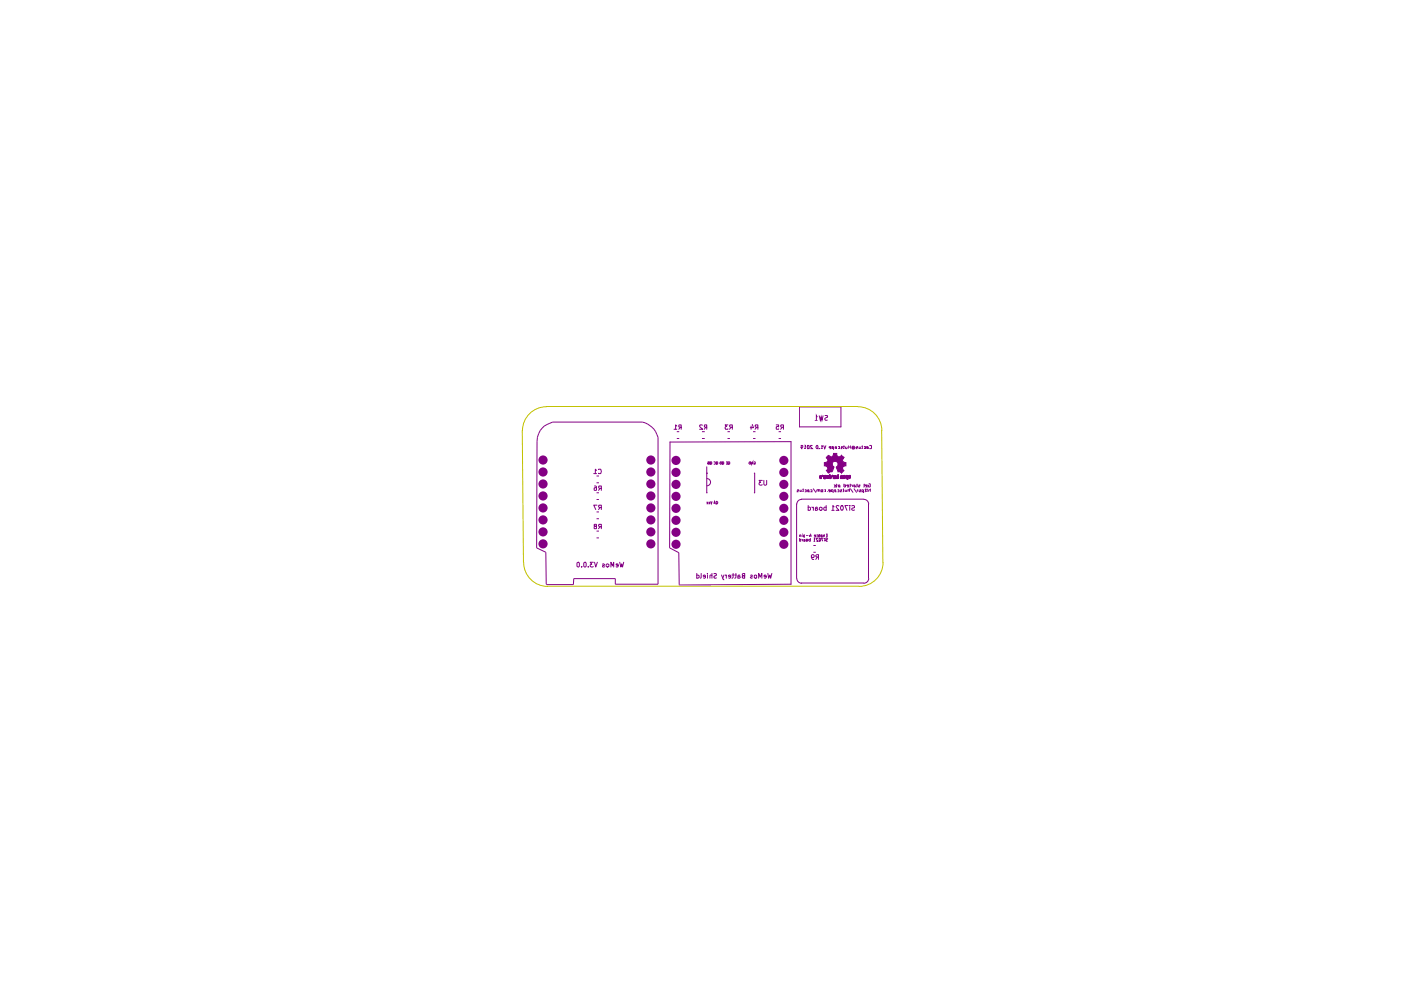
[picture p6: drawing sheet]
<svg xmlns="http://www.w3.org/2000/svg" width="297mm" height="210mm" viewBox="0 0 297 210" stroke-linecap="round" stroke-linejoin="round" font-family="sans-serif">
<path d="M172.7 89.1h.6M173.3 88.3l-.2-.2v1M173.7 88.1l.2 1 .2-.8 .2 .8 .2-1M174.9 88.1h.5v.4l-.4 .1-.1 .3 .1 .2 .5-.1" fill="none" stroke="#840084" stroke-width=".21"/>
<g fill="#840084">
<circle cx="166.2" cy="97.6" r=".97"/>
<circle cx="166.2" cy="100.2" r=".97"/>
<circle cx="166.2" cy="102.7" r=".97"/>
</g>
<path d="M169.5 86.3h8.8v4.2h-8.8z" fill="none" stroke="#840084" stroke-width=".21"/>
<path d="M173.8 100.9h.4v.2l-.3-.1 .3 .1-.1 .4-.3-.2h.3l-.3-.2z" fill="#840084"/>
<path d="M173.8 101l.4-.1v.2l-.3-.1 .3 .1-.1 .4-.3-.2h.3l-.3-.2z" fill="none" stroke="#840084" stroke-width=".21"/>
<path d="M174.4 100.9l.3 .1v.5l-.1-.5h-.3z" fill="#840084"/>
<path d="M174.4 100.8l.3 .2v.5l-.1-.5h-.3z" fill="none" stroke="#840084" stroke-width=".21"/>
<path d="M176.4 100.9h.3l.1 .6-.2-.1v-.4h-.2z" fill="#840084"/>
<path d="M176.4 100.9h.3l.1 .6-.2-.1v-.4h-.2z" fill="none" stroke="#840084" stroke-width=".21"/>
<path d="M176.9 100.9h.3v.2l-.2-.1 .2 .1v.4h-.2l.2-.2-.2-.2v.4l-.2-.1z" fill="#840084"/>
<g fill="none" stroke="#840084" stroke-width=".21">
<path d="M169.9 94.8l.2 .1 .1-.4-.3-.1v.6l.2 .1M170.5 95.1h.4M170.9 94.6l-.2-.2v.7M171.2 94.4h.3l.1 .2-.1 .5h-.3zM172.2 94.5l-.3-.1-.1 .2 .4 .5h-.4M173.1 94.5l.2-.1 .1 .2-.1 .5-.3-.2zM173.8 95v.1M174 95.1h.4M174.4 94.6l-.1-.2v.7M174.6 94.4l.3 .7 .2-.7M176.1 94.9l-.3-.1 .3-.1v.4h-.2M176.7 95.1l-.3-.1 .1-.3h.2v.7"/>
<path d="M177.4 94.7l-.3 .1v.3h.3v-.2h-.3M177.7 94.7h.3v.4h-.3M178.3 94.7h.3v.2l-.3 .1v.1h.3M178.8 94.7h.3M178.9 94.4v.7h-.1M179.3 94.7v.4M179.6 94.7v.3h-.3M179.9 94.8h.5M179.9 94.4v.7M180.4 94.4v.7M180.8 95h.3l-.1-.2h-.2v.2h-.2l.2-.4h.2l.3 .3-.3 .3-.3-.1M181.6 94.7h.2v.2l-.2 .1v.1h.2"/>
<path d="M182.1 94.7v.4M182.4 94.7v.4l-.3-.1M182.7 94.7h.2M182.8 94.4v.7h-.1M183.2 94.7l.3 .1v.2l-.3 .1M184.1 94.7h-.3v.4h.3v-.2h-.3M184.3 94.5h.5v.5h-.5M169 103.8h.3v.2l-.3 .1v.2h.3M169.6 103.8v.5h.3v-.5M170.1 103.8h.3M170.3 103.6v.7h-.2M170.6 103.8h.3l.1 .2-.1 .3h-.3"/>
<path d="M171.6 103.8l-.4 .1v.4h.4l-.1-.3h-.3M171.8 103.8l.4 .1v.4h-.4M172.4 103.6l.6 .8M173.5 103.9h-.3v.4M173.8 103.9l-.3-.1v.5M173.8 103.8v.5M174.1 103.9l.3-.1v.5h-.3zM174.8 103.8h.2v.5h-.2M175.4 104.3h.1M176.1 104.1l-.4-.1v-.2l.4 .1v.3l-.4 .1M176.6 104.3h-.3v-.5h.3v.7M176.9 100.9h.3v.2l-.2-.1 .2 .1v.4h-.2l.2-.2-.2-.2v.4l-.2-.1z"/>
<path d="M177.1 103.2v.1M177.1 102.8v.1M177.2 103.8h-.2v.5h.2v-.3h-.2M177.2 102.8h.4M177.4 102.6v.7h-.2M177.6 103.8h.2l.1 .2-.1 .3h-.2M178.1 102.8l-.4 .1v.4h.4v-.3l-.4-.1M178.2 103.8h.2v.2l-.2 .1v.2h.2M178.7 103.8h.2M178.8 103.6v.6l-.1 .1M178.9 102.6v.7h.3l.1-.5h-.4M179.2 103.8v.5h.2v-.5"/>
<path d="M179.9 103l-.4-.1 .4-.1v.5h-.3M180.1 103.9l-.3-.1v.5M180.1 102.8h.3M180.1 103.6v.7M180.3 102.6v.6l-.2 .1M180.3 103.6l.6 .8M180.5 102.8l.2 .1M180.7 102.8v.5M181 103.6l.6 .8M181.3 102.8h-.3v.5h.3l.1-.2-.4-.2M181.6 102.8h.2M181.7 102.6v.6l-.1 .1"/>
<path d="M181.9 104.3h.1M181.9 103.8v.1M182.1 102.8h.2v.2l-.3 .2 .3 .1M182.2 103.8h.3v.2l-.4 .2 .4 .1M183.1 104.3h-.4l.1-.5h.3v.7M183.1 102.8h.2M183.2 102.6v.6l-.1 .1M183.3 103.8h.3M183.5 103.6v.6l-.2 .1M183.7 103.8h.3M183.8 103l-.3-.2h.3v.5h-.3M183.8 103.6v.7h-.1"/>
<path d="M184.2 102.6l.3 .1-.1 .6-.3-.1v-.3h.2M184.5 103.9l-.2-.1-.1 .5M184.5 103.6v.7"/>
</g>
<path d="M175.5 96.6h.2l.5 .3a.62 .62 0 0 0 .5-.8h.7v.4a.54 .54 0 0 0 .9 .1h.1l.4 .3a.3 .3 0 0 1 0 .3 .3 .3 0 0 1-.2 .2 .62 .62 0 0 0 .8 .7v.7a.54 .54 0 0 0-.7 .1 .54 .54 0 0 0 0 .6l.2 .3-.5 .5-.4-.4-.3 .1-.2-.5a.5 .5 0 0 1 .2-.8v-.5l-.2-.3-.7-.1a.62 .62 0 0 0-.4 .6 .62 .62 0 0 0 .3 .5l.1 .2-.4 .9-.3-.1-.5 .4-.4-.5a.55 .55 0 0 0 .2-.7 .55 .55 0 0 0-.6-.3v-.7a.59 .59 0 0 0 .7-.4 .59 .59 0 0 0-.3-.7z" fill="#840084"/>
<path d="M175.2 97l.3-.2a.22 .22 0 0 1 .1-.2 .22 .22 0 0 1 .3 .1l.3 .2a.62 .62 0 0 0 .5-.8h.7v.4a.54 .54 0 0 0 .9 .1h.1l.4 .3a.3 .3 0 0 1 0 .3 .3 .3 0 0 1-.2 .2 .62 .62 0 0 0 .8 .7v.7a.54 .54 0 0 0-.7 .1 .54 .54 0 0 0 0 .6l.2 .3-.5 .5-.4-.4-.3 .1-.2-.5a.5 .5 0 0 1 .2-.8v-.5l-.2-.3-.7-.1a.62 .62 0 0 0-.4 .6 .62 .62 0 0 0 .3 .5l.1 .2-.4 .9-.3-.1-.5 .4-.4-.5a.55 .55 0 0 0 .2-.7 .55 .55 0 0 0-.6-.3v-.7a.59 .59 0 0 0 .7-.4 .59 .59 0 0 0-.3-.7z" fill="none" stroke="#840084" stroke-width=".21"/>
<path d="M178.3 100.9l.2-.1 .2 .2v.5l-.2-.1v-.4h-.2v.5l-.1-.1z" fill="#840084"/>
<path d="M178.3 100.9l.2-.1 .2 .2v.5l-.2-.1v-.4h-.2v.5l-.1-.1zM183.1 105.8l-13.1 .1a1.02 1.02 0 0 0-1.1 1" fill="none" stroke="#840084" stroke-width=".21"/>
<path d="M174.8 100.9l.2-.1 .2 .2v.1l-.3-.1 .3 .2-.2 .3-.1-.2 .2-.1-.2-.1v.4l-.1-.1z" fill="#840084"/>
<path d="M174.8 100.9l.2-.1 .2 .2v.1l-.3-.1 .3 .2-.2 .3-.1-.2 .2-.1-.2-.1v.4l-.1-.1z" fill="none" stroke="#840084" stroke-width=".21"/>
<path d="M175.3 100.8l.1 .5 .1-.5v.5h.2v-.5l.1 .1-.1 .6-.4-.1z" fill="#840084"/>
<path d="M175.3 100.8l.1 .5 .1-.5v.5h.2v-.5l.1 .1-.1 .6-.4-.1z" fill="none" stroke="#840084" stroke-width=".21"/>
<path d="M175.9 100.6l.1 .3 .3 .1v.1l-.3-.1v.3l.3-.2-.2 .4-.2-.2z" fill="#840084"/>
<path d="M175.9 100.6l.1 .3 .3 .1v.1l-.3-.1v.3l.3-.2-.2 .4-.2-.2z" fill="none" stroke="#840084" stroke-width=".21"/>
<path d="M177.7 100.6v.9v-.5h-.2l-.1 .5v-.6h.3z" fill="#840084"/>
<g fill="none" stroke="#840084" stroke-width=".21">
<path d="M168.9 106.8v15.8M169.5 114.3h.3v.4h-.3M169.5 114.1v.7M169.8 113.5h-.3v.3M169.8 113.4v.4M170 114.3l.1 .1M170 113.2h.1M170 113.4v.4M170.1 114.3v.5M170.5 114.4l.2 .1-.1 .3-.1-.1M170.6 113.5l-.1-.1-.2 .2 .1 .2h.2M170.6 113.4v.6"/>
<path d="M170.7 114.3h-.2v.5M170.9 113.6h.5M171 114.3l.3 .1-.2 .4-.1-.1zM171.4 107.6l.3-.1 .2 .2v.3l-.2 .2-.3-.1M171.4 107.2v1M171.6 113.4v.4M171.8 113.2l.2 .5h-.4M171.8 114.3l-.3 .1 .1 .4 .2-.1M171.8 114.1v.7M172.1 107.5l.4 .2M172.5 107.5v.7M172.5 115.7h.5"/>
<path d="M172.5 114.8h.3M172.8 114.3l-.1-.2v.7M172.9 107.8h.3l.2 .1-.2 .3-.3-.1M172.9 113.7l-.2-.1v-.2l.2 .1v.3h-.2M173.3 113.2l-.1 .6M173.3 107.6l-.3-.1-.1 .2v.5M173.4 114.2h-.3l.3 .6h-.3M173.7 107.7l.3-.2 .2 .1 .1 .4-.2 .2-.3-.1zM173.8 113.2v.6h-.3v-.3h.3M173.8 114.1a.35 .35 0 0 1 .2 .3 .35 .35 0 0 1-.2 .4zM174.3 113.5h-.3v.3h.3l.1-.1-.4-.1M174.6 114.1h-.4l.2 .7"/>
<path d="M174.8 114.1v.1M174.8 114.3v.5M174.9 113.5h-.3v.3M174.9 113.4v.4M175 114.2l.3-.1 .2 .2-.5 .3 .2 .2 .3-.1M175.1 113.2h.3v.6h-.3M175.2 107.6l-.4-.1-.1 .2v.3l.1 .2 .4-.1M175.2 107.2v1M175.2 113.5h.2M176.3 108.2h.6M176.9 107.4l-.3-.2v1M177.7 100.6v.9v-.5h-.2l-.1 .5v-.6h.3z"/>
<path d="M177.9 107.3l-.5-.1-.1 .2 .6 .8h-.6M178.3 107.3l.2-.1a.55 .55 0 0 1 .3 .5 .55 .55 0 0 1-.3 .5l-.3-.4zM179.8 107.2h-.7l.5 1M180.2 107.2v.1M180.2 107.5v.7M180.6 107.3h.6v.3l-.6 .3 .2 .3 .4-.1M184.1 106.8v15.8"/>
</g>
<path d="M178.8 100.9h.4v.1h-.3h.3v.4l-.3 .1-.1-.2v-.2l.3 .2-.3-.2z" fill="#840084"/>
<path d="M178.8 100.9h.4v.1h-.3h.3v.4l-.3 .1-.1-.2v-.2l.3 .2-.3-.2z" fill="none" stroke="#840084" stroke-width=".21"/>
<path d="M179.9 100.9h.4v.2l-.3-.1v.3l.3-.2v.3l-.3 .1-.1-.2z" fill="#840084"/>
<path d="M179.9 100.9h.4v.2l-.3-.1v.3l.3-.2v.3l-.3 .1-.1-.2z" fill="none" stroke="#840084" stroke-width=".21"/>
<path d="M179.4 100.9h.4v.2l-.4-.1v.3l.4-.2v.5l-.4-.2z" fill="#840084"/>
<g fill="none" stroke="#840084" stroke-width=".21">
<path d="M149.8 99v1.3M150.2 98.2l-.1 .1 .3 .1v-.5h-.3v.3h.3M150.7 97.9l.2 .1-.1 .4-.2-.1zM150.8 98.3l-.2 .2M151.3 98h.4v.3l-.4 .1M151.9 97.9l.3 .1-.1 .4-.3-.1zM152.1 98.3l-.3 .2M149.8 100.3h.1M149.9 101.5a.76 .76 0 0 1 .8 .7 .76 .76 0 0 1-.8 .8M172 118l.1 .2h.4l.1-.2v-.2l-.4-.2a.7 .7 0 0 0 .1 1h.2M172.5 117.1h.5M173.3 118.1l-.3 .5"/>
<path d="M173.6 118.1h-.6v-.3l.6-.2v1M179.4 100.9h.4v.2l-.4-.1v.3l.4-.2v.5l-.4-.2zM183.2 105.9a1.02 1.02 0 0 1 1 1M169.9 123.6h13.2M184.2 122.6a1.02 1.02 0 0 1-1 1.1"/>
</g>
<g fill="#840084">
<circle cx="143.3" cy="115.4" r=".97"/>
<circle cx="143.3" cy="112.9" r=".97"/>
<circle cx="143.3" cy="110.3" r=".97"/>
<circle cx="143.3" cy="107.8" r=".97"/>
</g>
<path d="M142 116.2l1.9 1" fill="none" stroke="#840084" stroke-width=".21"/>
<g fill="#840084">
<circle cx="143.3" cy="105.2" r=".97"/>
<circle cx="143.3" cy="102.7" r=".97"/>
<circle cx="143.3" cy="100.2" r=".97"/>
<circle cx="143.3" cy="97.6" r=".97"/>
</g>
<path d="M149.8 106.6h.3v.2h-.3M149.8 100.3l.1 4.2M150.2 106.6h.3v.2h-.3M150.7 106.3l.1 .5 .2-.5M151.3 106.8l.2-.5 .2 .5M151.4 106.7h.2M151.8 106.4l.2-.1 .2 .2-.1 .3h-.3zM152 106.7l-.2 .2" fill="none" stroke="#840084" stroke-width=".21"/>
<g fill="#840084">
<circle cx="115.1" cy="107.7" r=".97"/>
<circle cx="115.1" cy="110.2" r=".97"/>
<circle cx="115.1" cy="112.8" r=".97"/>
<circle cx="115.1" cy="115.3" r=".97"/>
</g>
<g fill="none" stroke="#840084" stroke-width=".21">
<path d="M113.9 93.6l-.1 22.6 1.9 .9 .1 6.8M122.3 119.4l.3-.2 .2 .2v.7l-.1 .1-.4-.1zM123.8 119.4l.1-.2 .4 .2v.7l-.2 .1-.3-.1zM125.8 119.2h-.7l.4 .4-.4 .2v.3l.3 .1 .4-.1M126.1 119.2l.2 1 .3-1M127.7 119.6l.3-.1 .2 .2-.5 .3v.1h.5M128.5 119.7l.3-.2 .2 .1 .1 .5-.3 .1-.2-.1zM131 119.9l-.4-.1 .1-.3 .3 .1v.5h-.4M131.4 119.2l.2 1 .2-.7 .2 .7 .2-1M123.3 120.1v.1M124.7 120.1v.1M129.5 120.2v-1l.4 .8 .2-.8v1"/>
<path d="M130.5 123.9v-1.2h-8.8l-.1 1.3h-5.8"/>
</g>
<circle cx="115.1" cy="105.2" r=".97" fill="#840084"/>
<g fill="none" stroke="#840084" stroke-width=".21">
<path d="M117.2 89.5a4.2 4.2 0 0 0-3.3 4.1M126.5 99.7l-.3-.2v.9M126.9 99.6l.4-.1 .2 .4-.2 .5-.4-.1M125.9 100.4h.6M126.1 103l.4 .2v.7h-.5v-.4l.3-.1 .2 .1M126.1 111.6l-.1 .1 .1 .4 .4-.1v-.3l-.5-.3 .1-.2 .4 .1-.2 .3M126.5 100.9h.5M126.5 102.4h.5M126.5 104.5h.5M126.5 105.9h.5M126.5 110h.5M126.5 108.5h.5"/>
<path d="M126.5 112.6h.5M126.5 114h.5M126.6 107.1h-.7l.4 .9M127.2 103.5l-.3 .5M127.2 107.6l-.3 .4M127.2 111.7l-.3 .4M127.5 103.5h-.4l-.2-.2 .1-.3h.5v1M127.5 107.6h-.4l-.2-.2 .1-.3h.5v.9M127.5 111.7h-.4l-.2-.3 .1-.2h.5v.9"/>
</g>
<g fill="#840084">
<circle cx="115.1" cy="97.5" r=".97"/>
<circle cx="115.1" cy="100.1" r=".97"/>
<circle cx="115.1" cy="102.6" r=".97"/>
</g>
<path d="M117.2 89.5h19" fill="none" stroke="#840084" stroke-width=".21"/>
<g fill="#840084">
<circle cx="138" cy="115.3" r=".97"/>
<circle cx="138" cy="112.8" r=".97"/>
<circle cx="138" cy="110.2" r=".97"/>
<circle cx="138" cy="107.7" r=".97"/>
</g>
<path d="M139.5 92.7v31.2h-9" fill="none" stroke="#840084" stroke-width=".21"/>
<circle cx="138" cy="105.2" r=".97" fill="#840084"/>
<path d="M136.2 89.5l1.6 .8a4.1 4.1 0 0 1 1.7 2.4M142.1 93.6l-.1 22.6" fill="none" stroke="#840084" stroke-width=".21"/>
<g fill="#840084">
<circle cx="138" cy="102.6" r=".97"/>
<circle cx="138" cy="100.1" r=".97"/>
<circle cx="138" cy="97.5" r=".97"/>
</g>
<path d="M152.7 98l.2-.1v.5l-.3-.1zM153.2 97.9l.2 .1v.4l-.3-.1zM153.4 98.3l-.3 .2M154 97.9h.2v.5h-.2M154 98.2h.2M154.4 98h.3l-.1 .4-.2-.1zM154.6 98.3l-.2 .2M158.9 98l.2-.1v.5l-.3-.1zM159.4 97.9v.5l.2-.5v.5M159.9 97.9l.2 .1-.1 .4h-.1l.1-.1M159.9 100.3h.1" fill="none" stroke="#840084" stroke-width=".21"/>
<g fill="#840084">
<circle cx="166.2" cy="107.8" r=".97"/>
<circle cx="166.2" cy="110.3" r=".97"/>
<circle cx="166.2" cy="112.9" r=".97"/>
</g>
<path d="M167.7 93.6v30.3M168.9 122.6a1.02 1.02 0 0 0 1.1 1.1" fill="none" stroke="#840084" stroke-width=".21"/>
<circle cx="166.2" cy="115.4" r=".97" fill="#840084"/>
<g fill="none" stroke="#840084" stroke-width=".21">
<path d="M143.9 117.2l.1 6.8M147.7 122l.3-.1 .2 .2v.4h-.5M147.7 121.6v1M148.7 121.6v.9l-.2 .1M149.6 122.3l-.5-.1 .2-.3 .3 .2v.3l-.2 .2-.2-.1M150 121.6v.1M150 121.9v.7M150.9 122h-.4v.6M150.9 121.6v1M151.4 121.7h.5v.3l-.5 .2v.3h.5M153 121.9l.3 1h.2M153.5 121.9l-.3 .7"/>
<path d="M153.7 121.9l.3 .2M154 121.9v.7M154.9 122.3l-.5-.1 .2-.3 .3 .2v.3l-.1 .2-.3-.1M155.2 121.9h.4M155.4 121.6v.8l-.2 .2M155.8 121.9h.3M156 121.6v.8l-.2 .2M156.4 122.2h.4l.2 .1-.2 .3-.4-.1M156.9 122l-.3-.1-.2 .2v.5M157.6 122.1l-.2 .1v.3l.5 .1v-1h-.3l-.2 .2 .2 .3h.3M159.2 122l.2-.1 .1 .3-.4 .2 .1 .2 .3-.1M159.9 122h.5v.5h-.5z"/>
<path d="M160.9 122.6v-1l.3 .7 .3-.7v1M162.5 122.3l-.5-.1 .1-.3 .4 .2v.3l-.2 .2-.3-.1M162.8 121.6l.2 1 .2-.7 .2 .7 .2-1M167.7 123.9l-23.7 .1"/>
</g>
<circle cx="166.2" cy="105.2" r=".97" fill="#840084"/>
<g fill="none" stroke="#840084" stroke-width=".21">
<path d="M142.9 91h.6M143.5 90.3l-.3-.2v.9M143.5 93h.5M143.5 91.5h.5M144.3 90.6l-.4 .4M144.4 90.6l-.5-.1v-.3l.5-.1v.9M148.8 93h.6M148.8 91.5h.6M148.9 90.2l-.5-.1-.1 .2 .7 .7h-.7M149.6 90.6l-.3 .4M149.8 90.6l-.5-.1v-.3l.5-.1v.9M154.2 93h.6"/>
<path d="M154.2 91.5h.6M154.3 90.1h-.6l.4 .3-.4 .2 .1 .4 .5-.1M155 90.6l-.3 .4M155.3 90.6l-.5-.1v-.4h.5v.9M159.2 90.3v.7M159.5 90l.3 .7h-.7M159.7 93h.5M159.7 91.5h.5M160.4 90.6l-.3 .4M160.7 90.6h-.4l-.2-.3 .1-.2h.5v.9M164.6 90.1h.5v.4h-.5l.1 .5 .4-.1M165.1 93h.5"/>
<path d="M165.1 91.5h.5M165.8 90.6l-.3 .4M166.1 90.6h-.4l-.2-.3 .1-.2h.5v.9M167.7 93.6l-25.6 .1M160 100.3l-.1 4.2M161.6 101.9h-.7l.4 .4h-.3l-.1 .4 .3 .2 .4-.1M162 101.9v.8l.1 .2 .4-.2v-.8"/>
</g>
<path d="M110.7 91.3l.3 27.9M115.8 86.2h66M115.9 86.2a5.1 5.1 0 0 0-5.1 5.1M181.9 86.2a5.1 5.1 0 0 1 5.1 5.1M186.9 91.3l.3 27.9M111 119.3a5.1 5.1 0 0 0 5.1 5M187.2 119.3a5.1 5.1 0 0 1-5.1 5M116.1 124.3h66" fill="none" stroke="#c2c200" stroke-width=".21"/>
</svg>
